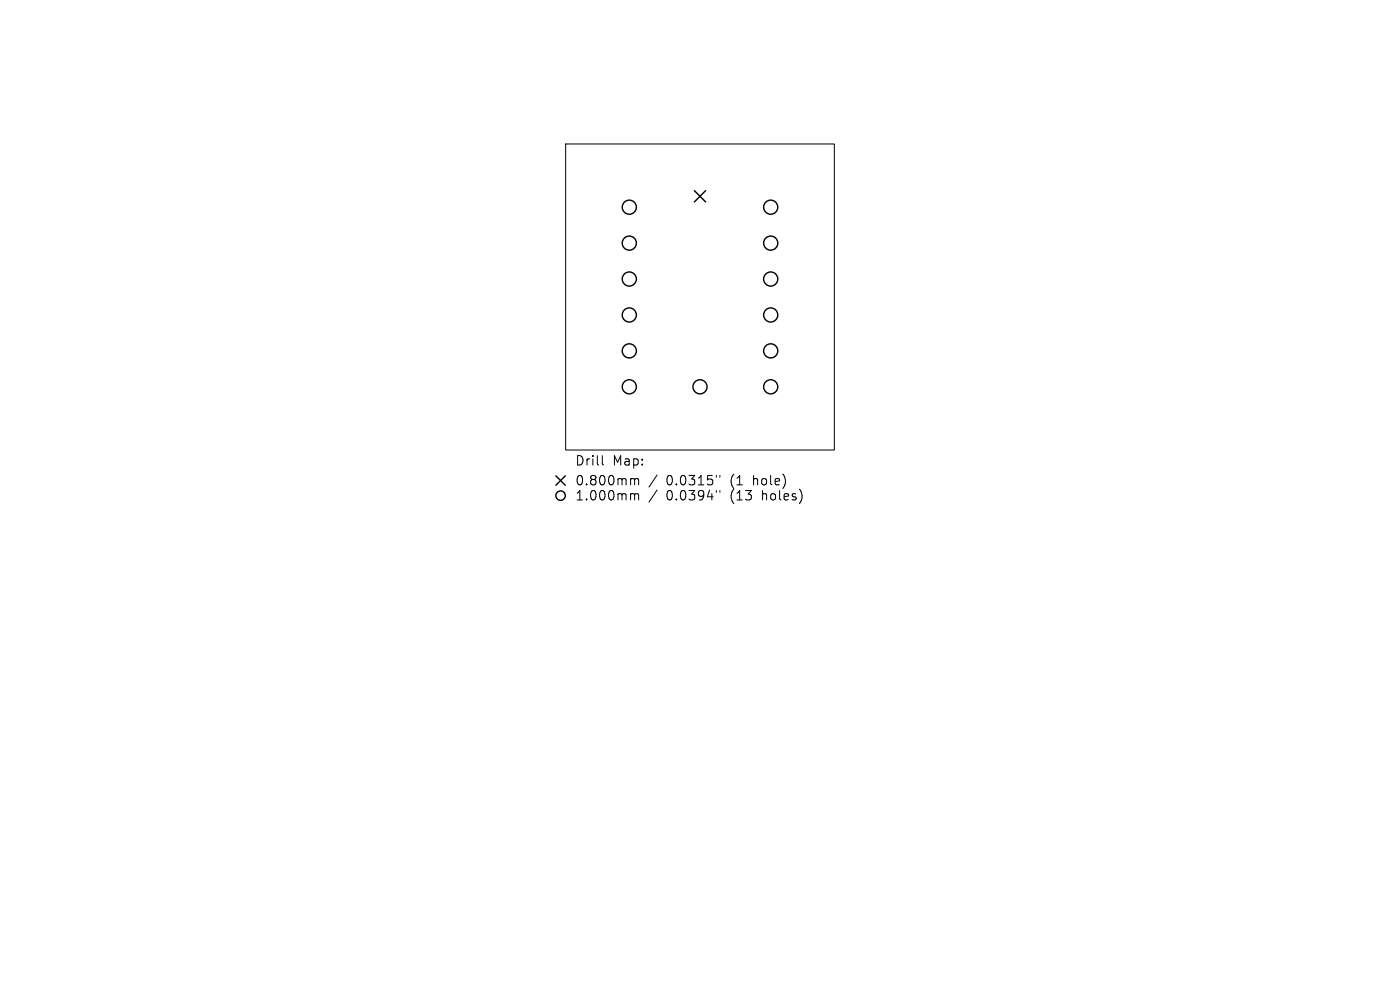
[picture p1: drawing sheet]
<svg xmlns="http://www.w3.org/2000/svg" width="297mm" height="210mm" viewBox="0 0 297 210" stroke-linecap="round" stroke-linejoin="round" font-family="sans-serif">
<defs><g id="words">
<g font-size="2.8">
<text x="121.9" y="99">Drill</text>
<text x="129.9" y="99">Map:</text>
<text x="121.9" y="103.2">0.800mm</text>
<text x="121.9" y="106.4">1.000mm</text>
<text x="141.4" y="103.2">0.0315&quot;</text>
<text x="141.4" y="106.4">0.0394&quot;</text>
<text x="155.1" y="103.2">(1</text>
<text x="155.1" y="106.4">(13</text>
<text x="160.1" y="103.2">hole)</text>
<text x="162" y="106.4">holes)</text>
</g>
</g></defs>
<g fill="none" stroke="#000" stroke-width=".21">
<path d="M120 30.5h57v65h-57zM127.8 96.7v1.7l.3 .3M134.1 101.5h.2l.3 .3M134.1 104.7l.4 .1 .1 .2M134.6 101.8l.3-.3 .5 .1 .1 1.3M134.6 101.8v1.1M134.6 105v1.1M134.6 105l.3-.3 .5 .1 .1 1.3M139.4 100.8l-1.7 2.5M139.4 104l-1.7 2.5M152 100.9v.3M152 104.1v.3"/>
<path d="M152.7 100.9v.3M152.7 104.1v.3"/>
</g>
<g fill="none" stroke="#000" stroke-width=".3">
<path d="M147.3 40.4l2.4 2.4M149.7 40.4l-2.4 2.4M117.9 100.9l2 2M119.9 100.9l-2 2"/>
<circle cx="133.5" cy="51.6" r="1.5"/>
<circle cx="133.5" cy="44" r="1.5"/>
<circle cx="133.5" cy="59.2" r="1.5"/>
<circle cx="163.5" cy="59.2" r="1.5"/>
<circle cx="163.5" cy="44" r="1.5"/>
<circle cx="163.5" cy="51.6" r="1.5"/>
<circle cx="133.5" cy="74.4" r="1.5"/>
<circle cx="133.5" cy="66.8" r="1.5"/>
<circle cx="163.5" cy="66.8" r="1.5"/>
<circle cx="163.5" cy="74.4" r="1.5"/>
<circle cx="133.5" cy="82.1" r="1.5"/>
<circle cx="148.5" cy="82.1" r="1.5"/>
<circle cx="163.5" cy="82.1" r="1.5"/>
<circle cx="118.9" cy="105.1" r="1"/>
</g>
<use href="#words"/>
</svg>
